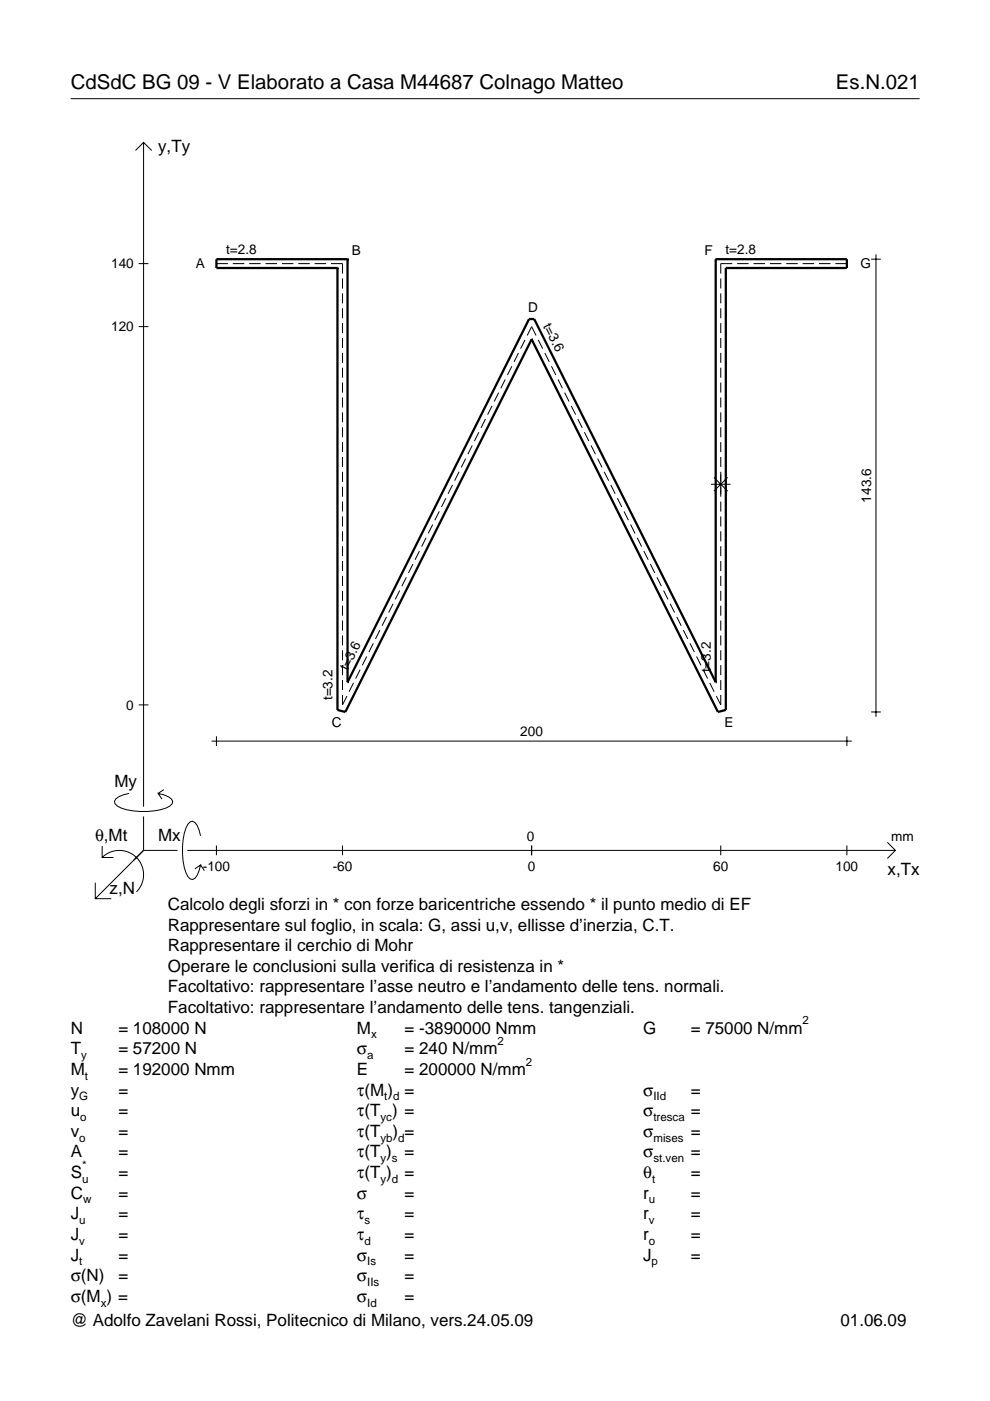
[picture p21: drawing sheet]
<svg xmlns="http://www.w3.org/2000/svg" width="210mm" height="297mm" viewBox="0 0 210 297" stroke-linecap="round" stroke-linejoin="round" font-family="sans-serif">
<defs><g id="words">
<g font-size="4.3">
<text x="15" y="18.9">CdSdC BG 09 - V Elaborato a Casa M44687 Colnago Matteo</text>
<text x="177.2" y="18.9">Es.N.021</text>
</g>
<g font-size="3.6">
<text x="33.5" y="32.3">y,Ty</text>
<text x="24.3" y="166.9">My</text>
<text x="20.1" y="178.2">θ,Mt</text>
<text x="33.5" y="178.2">Mx</text>
<text x="188.2" y="185.5">x,Tx</text>
<text x="23.2" y="189.6">z,N</text>
<text x="35.6" y="192.9">Calcolo degli sforzi in * con forze baricentriche essendo * il punto medio di EF</text>
<text x="35.6" y="197.3">Rappresentare sul foglio, in scala: G, assi u,v, ellisse d’inerzia, C.T.</text>
<text x="35.6" y="201.7">Rappresentare il cerchio di Mohr</text>
<text x="35.6" y="206">Operare le conclusioni sulla verifica di resistenza in *</text>
<text x="35.6" y="210.4">Facoltativo: rappresentare l’asse neutro e l’andamento delle tens. normali.</text>
<text x="35.6" y="214.8">Facoltativo: rappresentare l’andamento delle tens. tangenziali.</text>
<text x="15" y="219.2">N</text>
<text x="25.1" y="219.2">= 108000 N</text>
<text x="75.7" y="219.2">M</text>
<text x="85.8" y="219.2">= -3890000 Nmm</text>
<text x="136.4" y="219.2">G</text>
<text x="146.5" y="219.2">= 75000 N/mm</text>
<text x="15" y="227.9">M</text>
<text x="15" y="223.5">T</text>
<text x="25.1" y="223.5">= 57200 N</text>
<text x="25.1" y="227.9">= 192000 Nmm</text>
<text x="75.7" y="223.5">σ</text>
<text x="75.7" y="227.9">E</text>
<text x="85.8" y="223.5">= 240 N/mm</text>
<text x="85.8" y="227.9">= 200000 N/mm</text>
<text x="15" y="232.3">y</text>
<text x="25.1" y="232.3">=</text>
<text x="75.7" y="232.3">τ(M ) =</text>
<text x="136.4" y="232.3">σ</text>
<text x="146.5" y="232.3">=</text>
<text x="15" y="236.7">u</text>
<text x="25.1" y="236.7">=</text>
<text x="75.7" y="236.7">τ(T ) =</text>
<text x="136.4" y="236.7">σ</text>
<text x="146.5" y="236.7">=</text>
<text x="15" y="245.4">A</text>
<text x="15" y="241">v</text>
<text x="25.1" y="241">=</text>
<text x="25.1" y="245.4">=</text>
<text x="75.7" y="245.4">τ(T )</text>
<text x="75.7" y="241">τ(T</text>
<text x="83.3" y="241">) =</text>
<text x="85.8" y="245.4">=</text>
<text x="136.4" y="241">σ</text>
<text x="136.4" y="245.4">σ</text>
<text x="146.5" y="241">=</text>
<text x="146.5" y="245.4">=</text>
<text x="15" y="249.8">S</text>
<text x="25.1" y="249.8">=</text>
<text x="75.7" y="249.8">τ(T )</text>
<text x="85.8" y="249.8">=</text>
<text x="136.4" y="249.8">θ</text>
<text x="146.5" y="249.8">=</text>
<text x="15" y="254.2">C</text>
<text x="25.1" y="254.2">=</text>
<text x="75.7" y="254.2">σ</text>
<text x="85.8" y="254.2">=</text>
<text x="136.4" y="254.2">r</text>
<text x="146.5" y="254.2">=</text>
<text x="15" y="258.5">J</text>
<text x="15" y="262.9">J</text>
<text x="25.1" y="258.5">=</text>
<text x="25.1" y="262.9">=</text>
<text x="75.7" y="258.5">τ</text>
<text x="75.7" y="262.9">τ</text>
<text x="85.8" y="258.5">=</text>
<text x="85.8" y="262.9">=</text>
<text x="136.4" y="258.5">r</text>
<text x="136.4" y="262.9">r</text>
<text x="146.5" y="258.5">=</text>
<text x="146.5" y="262.9">=</text>
<text x="15" y="267.3">J</text>
<text x="25.1" y="267.3">=</text>
<text x="75.7" y="267.3">σ</text>
<text x="85.8" y="267.3">=</text>
<text x="136.4" y="267.3">J</text>
<text x="146.5" y="267.3">=</text>
<text x="15" y="271.7">σ(N)</text>
<text x="25.1" y="271.7">=</text>
<text x="75.7" y="271.7">σ</text>
<text x="85.8" y="271.7">=</text>
<text x="15" y="276">σ(M ) =</text>
<text x="15" y="281.2">@ Adolfo Zavelani Rossi, Politecnico di Milano, vers.24.05.09</text>
<text x="75.7" y="276">σ</text>
<text x="85.8" y="276">=</text>
<text x="178.2" y="281.2">01.06.09</text>
</g>
<g font-size="2.9">
<text x="47.9" y="53.9">t=2.8</text>
<text x="153.8" y="53.9">t=2.8</text>
<text x="23.6" y="56.9">140</text>
<text x="41.5" y="56.8">A</text>
<text x="74.6" y="54.1">B</text>
<text x="149.4" y="54.1">F</text>
<text x="182.4" y="56.8">G</text>
<text x="23.6" y="70.3">120</text>
<text x="112" y="66.1">D</text>
<text x="115.1" y="69" transform="rotate(63 115.1 69)">t=3.6</text>
<text x="184.7" y="106.6" transform="rotate(-90 184.7 106.6)">143.6</text>
<text x="73.7" y="142.3" transform="rotate(-63 73.7 142.3)">t=3.6</text>
<text x="150.7" y="142.6" transform="rotate(-90 150.7 142.6)">t=3.2</text>
<text x="70.5" y="148.5" transform="rotate(-90 70.5 148.5)">t=3.2</text>
<text x="26.8" y="150.5">0</text>
<text x="70.3" y="154.1">C</text>
<text x="153.6" y="154.1">E</text>
<text x="110.3" y="156.1">200</text>
<text x="111.7" y="178.2">0</text>
<text x="189" y="178.2">mm</text>
<text x="43" y="184.7">-100</text>
<text x="70.5" y="184.7">-60</text>
<text x="111.9" y="184.7">0</text>
<text x="151.2" y="184.7">60</text>
<text x="177.2" y="184.7">100</text>
</g>
<g font-size="2.4">
<text x="78.7" y="220.2">x</text>
<text x="105.5" y="221.5">2</text>
<text x="170.2" y="217.2">2</text>
<text x="17.2" y="224.5">y</text>
<text x="77.9" y="224.5">a</text>
<text x="111.5" y="225.9">2</text>
<text x="16.8" y="233.3">G</text>
<text x="18" y="228.9">t</text>
<text x="81.5" y="233.3">t d</text>
<text x="138.5" y="233.3">IId</text>
<text x="17" y="237.7">o</text>
<text x="80.7" y="237.7">yc</text>
<text x="138.5" y="237.7">tresca</text>
<text x="16.8" y="242">o</text>
<text x="80.7" y="242">yb d</text>
<text x="138.5" y="242">mises</text>
<text x="17.4" y="250.8">u</text>
<text x="17.4" y="247.8">*</text>
<text x="80.7" y="246.4">y s</text>
<text x="80.7" y="250.8">y d</text>
<text x="138.2" y="250.8">t</text>
<text x="138.5" y="246.4">st.ven</text>
<text x="17.6" y="255.2">w</text>
<text x="137.6" y="255.2">u</text>
<text x="16.8" y="259.5">u</text>
<text x="16.8" y="263.9">v</text>
<text x="77.3" y="259.5">s</text>
<text x="77.3" y="263.9">d</text>
<text x="137.6" y="259.5">v</text>
<text x="137.6" y="263.9">o</text>
<text x="16.8" y="268.3">t</text>
<text x="77.9" y="268.3">Is</text>
<text x="138.2" y="268.3">p</text>
<text x="77.9" y="272.7">IIs</text>
<text x="21.4" y="277">x</text>
<text x="77.9" y="277">Id</text>
</g>
</g></defs>
<g fill="none" stroke="#000" stroke-width=".21">
<path d="M15 20.9h180M28.7 31.9l1.7-1.7 1.8 1.7M30.4 30.2v140.8M29.4 55.9h2.1M45.9 55.9h2.4M49.4 55.9h2.4M52.8 55.9h2.5M56.3 55.9h2.4M59.8 55.9h2.4M63.2 55.9h2.5M66.7 55.9h2.4M70.2 55.9h2.4v2.1"/>
<path d="M72.6 59v2.2M152.8 59v2.2M155.3 55.9h-2.5v2.1M156.3 55.9h2.4M159.8 55.9h2.4M163.2 55.9h2.5M166.7 55.9h2.4M170.2 55.9h2.4M173.6 55.9h2.5M177.1 55.9h2.5M184.7 55h2.1M185.7 53.9v98.1"/>
<path d="M29.4 69.3h2.1M72.6 62.2v2.1M72.6 65.4v2.1M72.6 68.5v2.1M72.6 71.7v2.1M72.6 74.8v2.1M72.6 78v2.1M108.5 77.7l-.9 1.8M109.9 74.9l-.9 1.8M111.3 72.1l-.9 1.8M111.8 71.1l.9-1.8 1 1.8M114.1 72.1l1 1.8"/>
<path d="M115.5 74.9l1 1.8M116.9 77.7l1 1.8M152.8 62.2v2.1M152.8 65.4v2.1M152.8 68.5v2.1M152.8 71.7v2.1M152.8 74.8v2.1M152.8 78v2.1M72.6 81.1v2.1M72.6 84.3v2.1M72.6 87.4v2.1M72.6 90.6v2.1"/>
<path d="M72.6 93.7v2.2M72.6 96.9v2.1M98.7 97.2l-.9 1.9M100.1 94.4l-.9 1.9M101.5 91.6l-.9 1.9M102.9 88.8l-.9 1.9M104.3 86l-.9 1.9M105.7 83.2l-.9 1.9M107.1 80.4l-.9 1.9M118.3 80.4l.9 1.9M119.7 83.2l.9 1.9M121.1 86l.9 1.9"/>
<path d="M122.5 88.8l.9 1.9M123.9 91.6l.9 1.9M125.3 94.4l.9 1.9M126.7 97.2l.9 1.9M152.8 81.1v2.1M152.8 84.3v2.1M152.8 87.4v2.1M152.8 90.6v2.1M152.8 93.7v2.2M152.8 96.9v2.1M72.6 100v2.2M72.6 103.2v2.1"/>
<path d="M72.6 106.3v2.2M72.6 109.5v2.1M72.6 112.6v2.2M72.6 115.8v2.1M72.6 119v2.1M87.5 119.6l-.9 1.9M88.9 116.8l-.9 1.9M90.3 114l-.9 1.9M91.7 111.2l-.9 1.9M93.1 108.4l-.9 1.9M94.5 105.6l-.9 1.9M95.9 102.8l-.9 1.9"/>
<path d="M97.3 100l-.9 1.9M128.1 100l.9 1.9M129.5 102.8l.9 1.9M130.9 105.6l.9 1.9M132.3 108.4l.9 1.9M133.7 111.2l.9 1.9M135.1 114l.9 1.9M136.5 116.8l.9 1.9M137.9 119.6l.9 1.9M150.8 102.7h4.1M151.4 101.2l2.9 2.9M152.8 100v5.3"/>
<path d="M152.8 106.3v2.2M152.8 109.5v2.1M152.8 112.6v2.2M152.8 115.8v2.1M152.8 119v2.1M154.3 101.2l-2.9 2.9M72.6 122.1v2.1M72.6 125.3v2.1M72.6 128.4v2.1M72.6 131.6v2.1M72.6 134.7v2.1M72.6 137.9v2.1"/>
<path d="M77.8 139.2l-1 1.9M79.1 136.4l-.9 1.9M80.5 133.6l-.9 1.9M81.9 130.8l-.9 1.9M83.3 128l-.9 1.9M84.7 125.2l-.9 1.9M86.1 122.4l-.9 1.9M139.3 122.4l.9 1.9M140.7 125.2l.9 1.9M142.1 128l.9 1.9M143.5 130.8l.9 1.9M144.9 133.6l.9 1.9"/>
<path d="M146.3 136.4l.9 1.9M147.7 139.2l.9 1.9M152.8 122.1v2.1M152.8 125.3v2.1M152.8 128.4v2.1M152.8 131.6v2.1M152.8 134.7v2.1M152.8 137.9v2.1M29.4 149.5h2.1M44.9 157.1h135.7M45.9 156.1v2.1M72.6 141v2.2"/>
<path d="M72.6 144.2v2.1M72.6 147.3v2.2l1-1.9M75 144.8l-1 1.9M76.4 142l-1 1.9M149.1 142l.9 1.9M150.5 144.8l.9 1.9M152.8 141v2.2M152.8 144.2v2.1M152.8 147.3v2.2l-.9-1.9M179.6 156.1v2.1M184.7 151h2.1M21.7 179.4v2.4h2.4"/>
<path d="M27.3 168.2a3.6 3.6 0 0 0-3 1.7l.1 .5a5.6 5.6 0 0 0 3.8 1.5 13.4 13.4 0 0 0 7.8-1l.5-.5 .1-.5a3.6 3.6 0 0 0-3.1-1.7l.8 1.2M30.4 173.1v7.2M34.7 167.4l-1.2 .8M42.5 177.2a3.6 3.6 0 0 0-1.7-3.1l-.5 .2a5.7 5.7 0 0 0-1.5 3.7 13.3 13.3 0 0 0 1 7.9l.5 .5 .5 .1a3.6 3.6 0 0 0 1.7-3.1l-1.2 .8M45.9 179.3v2M72.6 179.3v2M112.7 179.3v2M152.8 179.3v2M179.6 179.3v2M188.1 178.6l1.7 1.7-1.7 1.7M20.2 187.2v3.3h3.4M21.7 181.8a5.1 5.1 0 0 1 7.2 0 5.1 5.1 0 0 1 0 7.3"/>
<path d="M30.4 180.3l-10.2 10.2M30.4 180.3h7.2M39.7 180.3h150.1M42.5 183.4l.8 1.2"/>
</g>
<g fill="none" stroke="#000" stroke-width=".48">
<path d="M71.5 56.8h.1M71.5 56.8v93.7l1.7 .5 39.5-79.1M73.7 55h.1M73.7 55h-27.8v1.8h25.6M73.7 55v89.6M151.7 55h.1M151.7 55h27.9v1.8h-25.7M151.7 55v89.6M153.9 56.8h.1M153.9 56.8v93.7l-1.7 .5-39.5-79.1M112.7 71.9h.1M73.7 144.6h.1"/>
<path d="M73.7 144.6l38.5-77h1.1l38.4 77M151.7 144.6h.1"/>
</g>
<use href="#words"/>
</svg>
